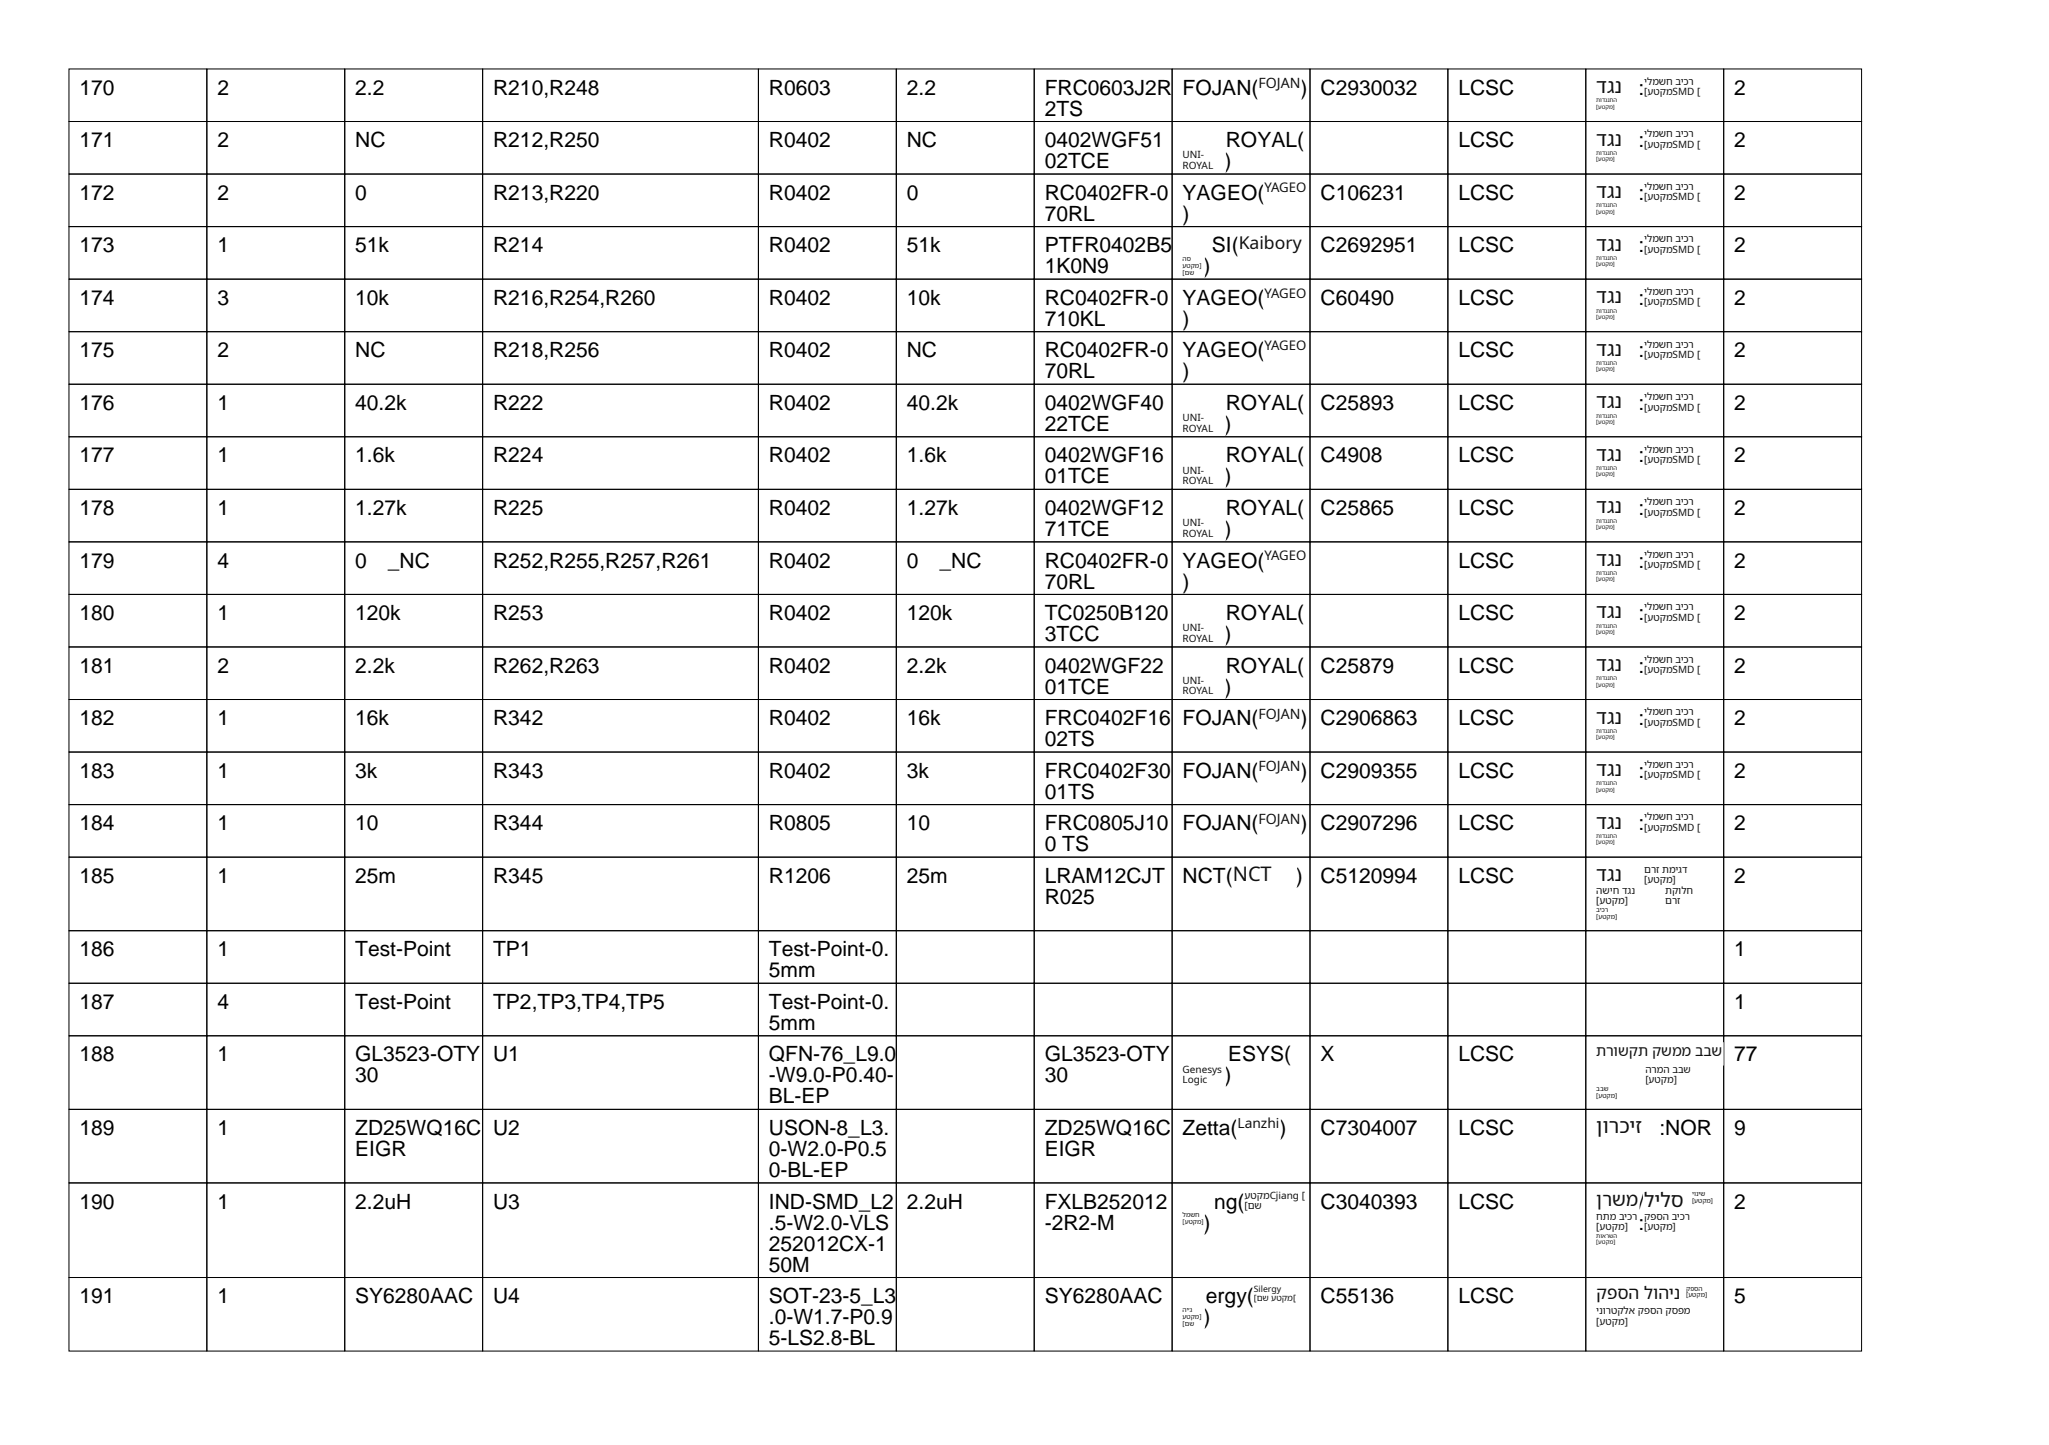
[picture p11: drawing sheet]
<svg xmlns="http://www.w3.org/2000/svg" width="297mm" height="210mm" viewBox="0 0 297 210" stroke-linecap="round" stroke-linejoin="round" font-family="sans-serif">
<defs><g id="words">
<g font-size="3">
<text x="11.5" y="13.7">170</text>
<text x="31.5" y="13.7">2</text>
<text x="51.5" y="13.7">2.2</text>
<text x="71.5" y="13.7">R210,R248</text>
<text x="111.5" y="13.7">R0603</text>
<text x="131.5" y="13.7">2.2</text>
<text x="151.5" y="13.7">FRC0603J2R</text>
<text x="151.5" y="16.8">2TS</text>
<text x="171.5" y="13.7">FOJAN(</text>
<text x="188.6" y="13.7">)</text>
<text x="191.5" y="13.7">C2930032</text>
<text x="211.5" y="13.7">LCSC</text>
<text x="237.6" y="13.7">:</text>
<text x="251.5" y="13.7">2</text>
<text x="11.5" y="21.3">171</text>
<text x="31.5" y="21.3">2</text>
<text x="51.5" y="21.3">NC</text>
<text x="71.5" y="21.3">R212,R250</text>
<text x="111.5" y="21.3">R0402</text>
<text x="131.5" y="21.3">NC</text>
<text x="151.5" y="21.3">0402WGF51</text>
<text x="177.8" y="21.3">ROYAL(</text>
<text x="211.5" y="21.3">LCSC</text>
<text x="237.6" y="21.3">:</text>
<text x="251.5" y="21.3">2</text>
<text x="11.5" y="29">172</text>
<text x="31.5" y="29">2</text>
<text x="51.5" y="29">0</text>
<text x="71.5" y="29">R213,R220</text>
<text x="111.5" y="29">R0402</text>
<text x="131.5" y="29">0</text>
<text x="151.5" y="24.4">02TCE</text>
<text x="151.5" y="29">RC0402FR-0</text>
<text x="171.5" y="29">YAGEO(</text>
<text x="177.6" y="24.4">)</text>
<text x="191.5" y="29">C106231</text>
<text x="211.5" y="29">LCSC</text>
<text x="237.6" y="29">:</text>
<text x="251.5" y="29">2</text>
<text x="151.5" y="32">70RL</text>
<text x="171.5" y="32">)</text>
<text x="11.5" y="36.6">173</text>
<text x="31.5" y="36.6">1</text>
<text x="51.5" y="36.6">51k</text>
<text x="71.5" y="36.6">R214</text>
<text x="111.5" y="36.6">R0402</text>
<text x="131.5" y="36.6">51k</text>
<text x="151.5" y="36.6">PTFR0402B5</text>
<text x="151.5" y="39.6">1K0N9</text>
<text x="174.6" y="39.6">)</text>
<text x="175.8" y="36.6">SI(</text>
<text x="191.5" y="36.6">C2692951</text>
<text x="211.5" y="36.6">LCSC</text>
<text x="237.6" y="36.6">:</text>
<text x="251.5" y="36.6">2</text>
<text x="11.5" y="44.2">174</text>
<text x="31.5" y="44.2">3</text>
<text x="51.5" y="44.2">10k</text>
<text x="71.5" y="44.2">R216,R254,R260</text>
<text x="111.5" y="44.2">R0402</text>
<text x="131.5" y="44.2">10k</text>
<text x="151.5" y="44.2">RC0402FR-0</text>
<text x="151.5" y="47.2">710KL</text>
<text x="171.5" y="44.2">YAGEO(</text>
<text x="171.5" y="47.2">)</text>
<text x="191.5" y="44.2">C60490</text>
<text x="211.5" y="44.2">LCSC</text>
<text x="237.6" y="44.2">:</text>
<text x="251.5" y="44.2">2</text>
<text x="11.5" y="51.8">175</text>
<text x="31.5" y="51.8">2</text>
<text x="51.5" y="51.8">NC</text>
<text x="71.5" y="51.8">R218,R256</text>
<text x="111.5" y="51.8">R0402</text>
<text x="131.5" y="51.8">NC</text>
<text x="151.5" y="51.8">RC0402FR-0</text>
<text x="171.5" y="51.8">YAGEO(</text>
<text x="211.5" y="51.8">LCSC</text>
<text x="237.6" y="51.8">:</text>
<text x="251.5" y="51.8">2</text>
<text x="11.5" y="59.4">176</text>
<text x="31.5" y="59.4">1</text>
<text x="51.5" y="59.4">40.2k</text>
<text x="71.5" y="59.4">R222</text>
<text x="111.5" y="59.4">R0402</text>
<text x="131.5" y="59.4">40.2k</text>
<text x="151.5" y="54.9">70RL</text>
<text x="151.5" y="59.4">0402WGF40</text>
<text x="171.5" y="54.9">)</text>
<text x="177.8" y="59.4">ROYAL(</text>
<text x="191.5" y="59.4">C25893</text>
<text x="211.5" y="59.4">LCSC</text>
<text x="237.6" y="59.4">:</text>
<text x="251.5" y="59.4">2</text>
<text x="151.5" y="62.5">22TCE</text>
<text x="177.6" y="62.5">)</text>
<text x="11.5" y="67.1">177</text>
<text x="31.5" y="67.1">1</text>
<text x="51.5" y="67.1">1.6k</text>
<text x="71.5" y="67.1">R224</text>
<text x="111.5" y="67.1">R0402</text>
<text x="131.5" y="67.1">1.6k</text>
<text x="151.5" y="67.1">0402WGF16</text>
<text x="151.5" y="70.1">01TCE</text>
<text x="177.6" y="70.1">)</text>
<text x="177.8" y="67.1">ROYAL(</text>
<text x="191.5" y="67.1">C4908</text>
<text x="211.5" y="67.1">LCSC</text>
<text x="237.6" y="67.1">:</text>
<text x="251.5" y="67.1">2</text>
<text x="11.5" y="74.7">178</text>
<text x="31.5" y="74.7">1</text>
<text x="51.5" y="74.7">1.27k</text>
<text x="71.5" y="74.7">R225</text>
<text x="111.5" y="74.7">R0402</text>
<text x="131.5" y="74.7">1.27k</text>
<text x="151.5" y="74.7">0402WGF12</text>
<text x="151.5" y="77.7">71TCE</text>
<text x="177.6" y="77.7">)</text>
<text x="177.8" y="74.7">ROYAL(</text>
<text x="191.5" y="74.7">C25865</text>
<text x="211.5" y="74.7">LCSC</text>
<text x="237.6" y="74.7">:</text>
<text x="251.5" y="74.7">2</text>
<text x="11.5" y="82.3">179</text>
<text x="31.5" y="82.3">4</text>
<text x="51.5" y="82.3">0</text>
<text x="56.3" y="82.3">_NC</text>
<text x="71.5" y="82.3">R252,R255,R257,R261</text>
<text x="111.5" y="82.3">R0402</text>
<text x="131.5" y="82.3">0</text>
<text x="136.3" y="82.3">_NC</text>
<text x="151.5" y="82.3">RC0402FR-0</text>
<text x="171.5" y="82.3">YAGEO(</text>
<text x="211.5" y="82.3">LCSC</text>
<text x="237.6" y="82.3">:</text>
<text x="251.5" y="82.3">2</text>
<text x="11.5" y="89.9">180</text>
<text x="31.5" y="89.9">1</text>
<text x="51.5" y="89.9">120k</text>
<text x="71.5" y="89.9">R253</text>
<text x="111.5" y="89.9">R0402</text>
<text x="131.5" y="89.9">120k</text>
<text x="151.5" y="85.3">70RL</text>
<text x="151.5" y="89.9">TC0250B120</text>
<text x="171.5" y="85.3">)</text>
<text x="177.8" y="89.9">ROYAL(</text>
<text x="211.5" y="89.9">LCSC</text>
<text x="237.6" y="89.9">:</text>
<text x="251.5" y="89.9">2</text>
<text x="151.5" y="93">3TCC</text>
<text x="177.6" y="93">)</text>
<text x="11.5" y="97.5">181</text>
<text x="31.5" y="97.5">2</text>
<text x="51.5" y="97.5">2.2k</text>
<text x="71.5" y="97.5">R262,R263</text>
<text x="111.5" y="97.5">R0402</text>
<text x="131.5" y="97.5">2.2k</text>
<text x="151.5" y="97.5">0402WGF22</text>
<text x="151.5" y="100.6">01TCE</text>
<text x="177.6" y="100.6">)</text>
<text x="177.8" y="97.5">ROYAL(</text>
<text x="191.5" y="97.5">C25879</text>
<text x="211.5" y="97.5">LCSC</text>
<text x="237.6" y="97.5">:</text>
<text x="251.5" y="97.5">2</text>
<text x="11.5" y="105.2">182</text>
<text x="31.5" y="105.2">1</text>
<text x="51.5" y="105.2">16k</text>
<text x="71.5" y="105.2">R342</text>
<text x="111.5" y="105.2">R0402</text>
<text x="131.5" y="105.2">16k</text>
<text x="151.5" y="105.2">FRC0402F16</text>
<text x="171.5" y="105.2">FOJAN(</text>
<text x="188.6" y="105.2">)</text>
<text x="191.5" y="105.2">C2906863</text>
<text x="211.5" y="105.2">LCSC</text>
<text x="237.6" y="105.2">:</text>
<text x="251.5" y="105.2">2</text>
<text x="11.5" y="112.8">183</text>
<text x="31.5" y="112.8">1</text>
<text x="51.5" y="112.8">3k</text>
<text x="71.5" y="112.8">R343</text>
<text x="111.5" y="112.8">R0402</text>
<text x="131.5" y="112.8">3k</text>
<text x="151.5" y="108.2">02TS</text>
<text x="151.5" y="112.8">FRC0402F30</text>
<text x="171.5" y="112.8">FOJAN(</text>
<text x="188.6" y="112.8">)</text>
<text x="191.5" y="112.8">C2909355</text>
<text x="211.5" y="112.8">LCSC</text>
<text x="237.6" y="112.8">:</text>
<text x="251.5" y="112.8">2</text>
<text x="151.5" y="115.8">01TS</text>
<text x="11.5" y="120.4">184</text>
<text x="31.5" y="120.4">1</text>
<text x="51.5" y="120.4">10</text>
<text x="71.5" y="120.4">R344</text>
<text x="111.5" y="120.4">R0805</text>
<text x="131.5" y="120.4">10</text>
<text x="151.5" y="120.4">FRC0805J10</text>
<text x="151.5" y="123.4">0 TS</text>
<text x="171.5" y="120.4">FOJAN(</text>
<text x="188.6" y="120.4">)</text>
<text x="191.5" y="120.4">C2907296</text>
<text x="211.5" y="120.4">LCSC</text>
<text x="237.6" y="120.4">:</text>
<text x="251.5" y="120.4">2</text>
<text x="11.5" y="128">185</text>
<text x="31.5" y="128">1</text>
<text x="51.5" y="128">25m</text>
<text x="71.5" y="128">R345</text>
<text x="111.5" y="128">R1206</text>
<text x="131.5" y="128">25m</text>
<text x="151.5" y="128">LRAM12CJT</text>
<text x="151.5" y="131.1">R025</text>
<text x="171.5" y="128">NCT(</text>
<text x="187.9" y="128">)</text>
<text x="191.5" y="128">C5120994</text>
<text x="211.5" y="128">LCSC</text>
<text x="251.5" y="128">2</text>
<text x="11.5" y="138.7">186</text>
<text x="31.5" y="138.7">1</text>
<text x="51.5" y="138.7">Test-Point</text>
<text x="71.5" y="138.7">TP1</text>
<text x="111.5" y="138.7">Test-Point-0.</text>
<text x="111.5" y="141.7">5mm</text>
<text x="251.5" y="138.7">1</text>
<text x="11.5" y="146.3">187</text>
<text x="31.5" y="146.3">4</text>
<text x="51.5" y="146.3">Test-Point</text>
<text x="71.5" y="146.3">TP2,TP3,TP4,TP5</text>
<text x="111.5" y="146.3">Test-Point-0.</text>
<text x="111.5" y="149.4">5mm</text>
<text x="251.5" y="146.3">1</text>
<text x="11.5" y="153.9">188</text>
<text x="31.5" y="153.9">1</text>
<text x="51.5" y="153.9">GL3523-OTY</text>
<text x="71.5" y="153.9">U1</text>
<text x="111.5" y="153.9">QFN-76_L9.0</text>
<text x="151.5" y="153.9">GL3523-OTY</text>
<text x="178.1" y="153.9">ESYS(</text>
<text x="191.5" y="153.9">X</text>
<text x="211.5" y="153.9">LCSC</text>
<text x="251.5" y="153.9">77</text>
<text x="51.5" y="157">30</text>
<text x="111.5" y="157">-W9.0-P0.40-</text>
<text x="111.5" y="160">BL-EP</text>
<text x="151.5" y="157">30</text>
<text x="177.6" y="157">)</text>
<text x="11.5" y="164.6">189</text>
<text x="31.5" y="164.6">1</text>
<text x="51.5" y="164.6">ZD25WQ16C</text>
<text x="51.5" y="167.6">EIGR</text>
<text x="71.5" y="164.6">U2</text>
<text x="111.5" y="164.6">USON-8_L3.</text>
<text x="111.5" y="167.6">0-W2.0-P0.5</text>
<text x="151.5" y="164.6">ZD25WQ16C</text>
<text x="151.5" y="167.6">EIGR</text>
<text x="171.5" y="164.6">Zetta(</text>
<text x="185.6" y="164.6">)</text>
<text x="191.5" y="164.6">C7304007</text>
<text x="211.5" y="164.6">LCSC</text>
<text x="240.7" y="164.6">:NOR</text>
<text x="251.5" y="164.6">9</text>
<text x="111.5" y="170.7">0-BL-EP</text>
<text x="11.5" y="175.3">190</text>
<text x="31.5" y="175.3">1</text>
<text x="51.5" y="175.3">2.2uH</text>
<text x="71.5" y="175.3">U3</text>
<text x="111.5" y="175.3">IND-SMD_L2</text>
<text x="111.5" y="178.3">.5-W2.0-VLS</text>
<text x="131.5" y="175.3">2.2uH</text>
<text x="151.5" y="175.3">FXLB252012</text>
<text x="151.5" y="178.3">-2R2-M</text>
<text x="174.6" y="178.3">)</text>
<text x="176.1" y="175.3">ng(</text>
<text x="191.5" y="175.3">C3040393</text>
<text x="211.5" y="175.3">LCSC</text>
<text x="237.6" y="175.3">/</text>
<text x="237.6" y="178.3">:</text>
<text x="251.5" y="175.3">2</text>
<text x="111.5" y="181.4">252012CX-1</text>
<text x="111.5" y="184.4">50M</text>
<text x="11.5" y="189">191</text>
<text x="31.5" y="189">1</text>
<text x="51.5" y="189">SY6280AAC</text>
<text x="71.5" y="189">U4</text>
<text x="111.5" y="189">SOT-23-5_L3</text>
<text x="151.5" y="189">SY6280AAC</text>
<text x="174.9" y="189">ergy(</text>
<text x="191.5" y="189">C55136</text>
<text x="211.5" y="189">LCSC</text>
<text x="251.5" y="189">5</text>
<text x="111.5" y="192">.0-W1.7-P0.9</text>
<text x="111.5" y="195.1">5-LS2.8-BL</text>
<text x="174.6" y="192">)</text>
</g>
<g font-size="2.9" fill="#111">
<text x="231.5" y="13.5">דגנ</text>
<text x="231.5" y="21.1">דגנ</text>
<text x="231.5" y="28.7">דגנ</text>
<text x="231.5" y="36.4">דגנ</text>
<text x="231.5" y="44">דגנ</text>
<text x="231.5" y="51.6">דגנ</text>
<text x="231.5" y="59.2">דגנ</text>
<text x="231.5" y="66.8">דגנ</text>
<text x="231.5" y="74.5">דגנ</text>
<text x="231.5" y="82.1">דגנ</text>
<text x="231.5" y="89.7">דגנ</text>
<text x="231.5" y="97.3">דגנ</text>
<text x="231.5" y="104.9">דגנ</text>
<text x="231.5" y="112.6">דגנ</text>
<text x="231.5" y="120.2">דגנ</text>
<text x="178.8" y="127.8">NCT</text>
<text x="231.5" y="127.8">דגנ</text>
<text x="231.5" y="164.4">ןורכיז</text>
<text x="238.5" y="175">לילס</text>
</g>
<text font-size="2.7" fill="#111" x="231.5" y="174.9">ןרשמ</text>
<text font-size="2.6" fill="#111" x="179.7" y="36.1">Kaibory</text>
<text font-size="2.5" fill="#111" x="231.5" y="188.4">קפסה לוהינ</text>
<g font-size="2.1" fill="#111">
<text x="182.5" y="12.8">FOJAN</text>
<text x="182.5" y="104.2">FOJAN</text>
<text x="182.5" y="111.9">FOJAN</text>
<text x="182.5" y="119.5">FOJAN</text>
<text x="231.5" y="153.1">תרושקת קשממ בבש</text>
</g>
<text font-size="2" fill="#111" x="179.5" y="163.6">Lanzhi</text>
<g font-size="1.9" fill="#111">
<text x="183.4" y="27.9">YAGEO</text>
<text x="183.4" y="43.2">YAGEO</text>
<text x="183.4" y="50.8">YAGEO</text>
<text x="183.4" y="81.3">YAGEO</text>
</g>
<g font-size="1.5" fill="#111">
<text x="238.5" y="13.8">]עטקמSMD ]</text>
<text x="238.5" y="12.3">ילמשח ביכר</text>
<text x="171.5" y="23">UNI-</text>
<text x="238.5" y="21.4">]עטקמSMD ]</text>
<text x="238.5" y="19.9">ילמשח ביכר</text>
<text x="171.5" y="24.5">ROYAL</text>
<text x="238.5" y="29.1">]עטקמSMD ]</text>
<text x="238.5" y="27.5">ילמשח ביכר</text>
<text x="238.5" y="35.2">ילמשח ביכר</text>
<text x="238.5" y="36.7">]עטקמSMD ]</text>
<text x="238.5" y="44.3">]עטקמSMD ]</text>
<text x="238.5" y="42.8">ילמשח ביכר</text>
<text x="238.5" y="51.9">]עטקמSMD ]</text>
<text x="238.5" y="50.4">ילמשח ביכר</text>
<text x="238.5" y="59.5">]עטקמSMD ]</text>
<text x="238.5" y="58">ילמשח ביכר</text>
<text x="171.5" y="61.1">UNI-</text>
<text x="171.5" y="62.6">ROYAL</text>
<text x="238.5" y="65.6">ילמשח ביכר</text>
<text x="171.5" y="68.7">UNI-</text>
<text x="171.5" y="70.2">ROYAL</text>
<text x="238.5" y="67.2">]עטקמSMD ]</text>
<text x="171.5" y="76.3">UNI-</text>
<text x="171.5" y="77.8">ROYAL</text>
<text x="238.5" y="74.8">]עטקמSMD ]</text>
<text x="238.5" y="73.3">ילמשח ביכר</text>
<text x="238.5" y="82.4">]עטקמSMD ]</text>
<text x="238.5" y="80.9">ילמשח ביכר</text>
<text x="238.5" y="88.5">ילמשח ביכר</text>
<text x="171.5" y="91.5">UNI-</text>
<text x="171.5" y="93.1">ROYAL</text>
<text x="238.5" y="90">]עטקמSMD ]</text>
<text x="171.5" y="99.2">UNI-</text>
<text x="171.5" y="100.7">ROYAL</text>
<text x="238.5" y="97.6">]עטקמSMD ]</text>
<text x="238.5" y="96.1">ילמשח ביכר</text>
<text x="238.5" y="105.3">]עטקמSMD ]</text>
<text x="238.5" y="103.7">ילמשח ביכר</text>
<text x="238.5" y="112.9">]עטקמSMD ]</text>
<text x="238.5" y="111.4">ילמשח ביכר</text>
<text x="238.5" y="119">ילמשח ביכר</text>
<text x="238.5" y="120.5">]עטקמSMD ]</text>
<text x="231.5" y="131.2">]עטקמ[</text>
<text x="231.5" y="129.6">השיח דגנ</text>
<text x="238.5" y="128.1">]עטקמ[</text>
<text x="238.5" y="126.6">םרז תמיגד</text>
<text x="241.5" y="129.6">תקולח</text>
<text x="241.5" y="131.2">םרז</text>
<text x="171.5" y="155.6">Genesys</text>
<text x="238.6" y="155.6">הרמה בבש</text>
<text x="171.5" y="157.1">Logic</text>
<text x="238.6" y="157.1">]עטקמ[</text>
<text x="180.5" y="173.8">עטקמCjiang ]</text>
<text x="180.5" y="175.4">]םש</text>
<text x="231.5" y="178.4">]עטקמ[</text>
<text x="231.5" y="176.9">חתמ ביכר</text>
<text x="238.5" y="178.4">]עטקמ[</text>
<text x="238.5" y="176.9">קפסה ביכר</text>
<text x="231.5" y="190.6">ינורטקלא קפסה קספמ</text>
<text x="231.5" y="192.1">]עטקמ[</text>
</g>
<g font-size="1.3" fill="#111">
<text x="181.9" y="188.7">]םש עטקמ]</text>
<text x="181.9" y="187.4">Silergy</text>
</g>
<g font-size="1" fill="#111">
<text x="171.5" y="37.8">הס</text>
<text x="171.5" y="38.8">עטקמ]</text>
<text x="171.5" y="39.8">]םש</text>
<text x="231.5" y="133.3">]עטקמ]</text>
<text x="231.5" y="132.3">ביכר</text>
<text x="231.5" y="159.2">]עטקמ]</text>
<text x="231.5" y="158.2">בבש</text>
<text x="245.4" y="173.4">יוניש</text>
<text x="171.5" y="177.5">]עטקמ]</text>
<text x="171.5" y="176.5">למשח</text>
<text x="245.4" y="174.4">]עטקמ]</text>
<text x="171.5" y="190.2">הי׳ג</text>
<text x="171.5" y="191.2">עטקמ]</text>
<text x="244.6" y="188.2">]עטקמ]</text>
<text x="244.6" y="187.2">קפסה</text>
<text x="171.5" y="192.2">]םש</text>
</g>
<g font-size=".9" fill="#111">
<text x="231.5" y="179.5">תוארשה</text>
<text x="231.5" y="180.4">]עטקמ[</text>
</g>
<g font-size=".8" fill="#111">
<text x="231.5" y="15.7">]עטקמ[</text>
<text x="231.5" y="14.8">תודגנתה</text>
<text x="231.5" y="23.4">]עטקמ[</text>
<text x="231.5" y="22.5">תודגנתה</text>
<text x="231.5" y="31">]עטקמ[</text>
<text x="231.5" y="30.1">תודגנתה</text>
<text x="231.5" y="38.6">]עטקמ[</text>
<text x="231.5" y="37.7">תודגנתה</text>
<text x="231.5" y="46.2">]עטקמ[</text>
<text x="231.5" y="45.3">תודגנתה</text>
<text x="231.5" y="53.8">]עטקמ[</text>
<text x="231.5" y="52.9">תודגנתה</text>
<text x="231.5" y="61.5">]עטקמ[</text>
<text x="231.5" y="60.6">תודגנתה</text>
<text x="231.5" y="69.1">]עטקמ[</text>
<text x="231.5" y="68.2">תודגנתה</text>
<text x="231.5" y="76.7">]עטקמ[</text>
<text x="231.5" y="75.8">תודגנתה</text>
<text x="231.5" y="83.4">תודגנתה</text>
<text x="231.5" y="84.3">]עטקמ[</text>
<text x="231.5" y="91.9">]עטקמ[</text>
<text x="231.5" y="91">תודגנתה</text>
<text x="231.5" y="99.6">]עטקמ[</text>
<text x="231.5" y="98.7">תודגנתה</text>
<text x="231.5" y="107.2">]עטקמ[</text>
<text x="231.5" y="106.3">תודגנתה</text>
<text x="231.5" y="113.9">תודגנתה</text>
<text x="231.5" y="114.8">]עטקמ[</text>
<text x="231.5" y="122.4">]עטקמ[</text>
<text x="231.5" y="121.5">תודגנתה</text>
</g>
</g></defs>
<g fill="none" stroke="#000" stroke-width=".15">
<path d="M10 10h20v7.6h-20zM10 17.6h20v7.6h-20zM30 10h20v7.6h-20zM30 17.6h20v7.6h-20zM50 10h20v7.6h-20zM50 17.6h20v7.6h-20zM70 10h40v7.6h-40zM70 17.6h40v7.6h-40zM110 10h20v7.6h-20zM110 17.6h20v7.6h-20zM130 10h20v7.6h-20zM130 17.6h20v7.6h-20z"/>
<path d="M150 10h20v7.6h-20zM150 17.6h20v7.6h-20zM170 10h20v7.6h-20zM170 17.6h20v7.6h-20zM190 10h20v7.6h-20zM190 17.6h20v7.6h-20zM210 10h20v7.6h-20zM210 17.6h20v7.6h-20zM230 10h20v7.6h-20zM230 17.6h20v7.6h-20zM250 10h20v7.6h-20zM250 17.6h20v7.6h-20z"/>
<path d="M10 25.2h20v7.7h-20zM10 32.9h20v7.6h-20zM30 25.2h20v7.7h-20zM30 32.9h20v7.6h-20zM50 25.2h20v7.7h-20zM50 32.9h20v7.6h-20zM70 25.2h40v7.7h-40zM70 32.9h40v7.6h-40zM110 25.2h20v7.7h-20zM110 32.9h20v7.6h-20zM130 25.2h20v7.7h-20zM130 32.9h20v7.6h-20z"/>
<path d="M150 25.2h20v7.7h-20zM150 32.9h20v7.6h-20zM170 25.2h20v7.7h-20zM170 32.9h20v7.6h-20zM190 25.2h20v7.7h-20zM190 32.9h20v7.6h-20zM210 25.2h20v7.7h-20zM210 32.9h20v7.6h-20zM230 25.2h20v7.7h-20zM230 32.9h20v7.6h-20zM250 25.2h20v7.7h-20zM250 32.9h20v7.6h-20z"/>
<path d="M10 40.5h20v7.6h-20zM10 48.1h20v7.6h-20zM10 55.7h20v7.6h-20zM30 40.5h20v7.6h-20zM30 48.1h20v7.6h-20zM30 55.7h20v7.6h-20zM50 40.5h20v7.6h-20zM50 48.1h20v7.6h-20zM50 55.7h20v7.6h-20zM70 40.5h40v7.6h-40zM70 48.1h40v7.6h-40zM70 55.7h40v7.6h-40z"/>
<path d="M110 40.5h20v7.6h-20zM110 48.1h20v7.6h-20zM110 55.7h20v7.6h-20zM130 40.5h20v7.6h-20zM130 48.1h20v7.6h-20zM130 55.7h20v7.6h-20zM150 40.5h20v7.6h-20zM150 48.1h20v7.6h-20zM150 55.7h20v7.6h-20zM170 40.5h20v7.6h-20zM170 48.1h20v7.6h-20zM170 55.7h20v7.6h-20z"/>
<path d="M190 40.5h20v7.6h-20zM190 48.1h20v7.6h-20zM190 55.7h20v7.6h-20zM210 40.5h20v7.6h-20zM210 48.1h20v7.6h-20zM210 55.7h20v7.6h-20zM230 40.5h20v7.6h-20zM230 48.1h20v7.6h-20zM230 55.7h20v7.6h-20zM250 40.5h20v7.6h-20zM250 48.1h20v7.6h-20zM250 55.7h20v7.6h-20z"/>
<path d="M10 63.3h20v7.7h-20zM10 71h20v7.6h-20zM10 78.6h20v7.6h-20zM30 63.3h20v7.7h-20zM30 71h20v7.6h-20zM30 78.6h20v7.6h-20zM50 63.3h20v7.7h-20zM50 71h20v7.6h-20zM50 78.6h20v7.6h-20zM70 63.3h40v7.7h-40zM70 71h40v7.6h-40zM70 78.6h40v7.6h-40z"/>
<path d="M110 63.3h20v7.7h-20zM110 71h20v7.6h-20zM110 78.6h20v7.6h-20zM130 63.3h20v7.7h-20zM130 71h20v7.6h-20zM130 78.6h20v7.6h-20zM150 63.3h20v7.7h-20zM150 71h20v7.6h-20zM150 78.6h20v7.6h-20zM170 63.3h20v7.7h-20zM170 71h20v7.6h-20zM170 78.6h20v7.6h-20z"/>
<path d="M190 63.3h20v7.7h-20zM190 71h20v7.6h-20zM190 78.6h20v7.6h-20zM210 63.3h20v7.7h-20zM210 71h20v7.6h-20zM210 78.6h20v7.6h-20zM230 63.3h20v7.7h-20zM230 71h20v7.6h-20zM230 78.6h20v7.6h-20zM250 63.3h20v7.7h-20zM250 71h20v7.6h-20zM250 78.6h20v7.6h-20z"/>
<path d="M10 86.2h20v7.6h-20zM10 93.8h20v7.6h-20zM30 86.2h20v7.6h-20zM30 93.8h20v7.6h-20zM50 86.2h20v7.6h-20zM50 93.8h20v7.6h-20zM70 86.2h40v7.6h-40zM70 93.8h40v7.6h-40zM110 86.2h20v7.6h-20zM110 93.8h20v7.6h-20zM130 86.2h20v7.6h-20zM130 93.8h20v7.6h-20z"/>
<path d="M150 86.2h20v7.6h-20zM150 93.8h20v7.6h-20zM170 86.2h20v7.6h-20zM170 93.8h20v7.6h-20zM190 86.2h20v7.6h-20zM190 93.8h20v7.6h-20zM210 86.2h20v7.6h-20zM210 93.8h20v7.6h-20zM230 86.2h20v7.6h-20zM230 93.8h20v7.6h-20zM250 86.2h20v7.6h-20zM250 93.8h20v7.6h-20z"/>
<path d="M10 101.4h20v7.7h-20zM10 109.1h20v7.6h-20zM10 116.7h20v7.6h-20zM30 101.4h20v7.7h-20zM30 109.1h20v7.6h-20zM30 116.7h20v7.6h-20zM50 101.4h20v7.7h-20zM50 109.1h20v7.6h-20zM50 116.7h20v7.6h-20zM70 101.4h40v7.7h-40zM70 109.1h40v7.6h-40zM70 116.7h40v7.6h-40z"/>
<path d="M110 101.4h20v7.7h-20zM110 109.1h20v7.6h-20zM110 116.7h20v7.6h-20zM130 101.4h20v7.7h-20zM130 109.1h20v7.6h-20zM130 116.7h20v7.6h-20zM150 101.4h20v7.7h-20zM150 109.1h20v7.6h-20zM150 116.7h20v7.6h-20zM170 101.4h20v7.7h-20zM170 109.1h20v7.6h-20zM170 116.7h20v7.6h-20z"/>
<path d="M190 101.4h20v7.7h-20zM190 109.1h20v7.6h-20zM190 116.7h20v7.6h-20zM210 101.4h20v7.7h-20zM210 109.1h20v7.6h-20zM210 116.7h20v7.6h-20zM230 101.4h20v7.7h-20zM230 109.1h20v7.6h-20zM230 116.7h20v7.6h-20zM250 101.4h20v7.7h-20zM250 109.1h20v7.6h-20zM250 116.7h20v7.6h-20z"/>
<path d="M10 124.3h20v10.7h-20zM10 135h20v7.6h-20zM30 124.3h20v10.7h-20zM30 135h20v7.6h-20zM50 124.3h20v10.7h-20zM50 135h20v7.6h-20zM70 124.3h40v10.7h-40zM70 135h40v7.6h-40zM110 124.3h20v10.7h-20zM110 135h20v7.6h-20zM130 124.3h20v10.7h-20zM130 135h20v7.6h-20z"/>
<path d="M150 124.3h20v10.7h-20zM150 135h20v7.6h-20zM170 124.3h20v10.7h-20zM170 135h20v7.6h-20zM190 124.3h20v10.7h-20zM190 135h20v7.6h-20zM210 124.3h20v10.7h-20zM210 135h20v7.6h-20zM230 124.3h20v10.7h-20zM230 135h20v7.6h-20zM250 124.3h20v10.7h-20zM250 135h20v7.6h-20z"/>
<path d="M10 142.6h20v7.6h-20zM10 150.2h20v10.7h-20zM30 142.6h20v7.6h-20zM30 150.2h20v10.7h-20zM50 142.6h20v7.6h-20zM50 150.2h20v10.7h-20zM70 142.6h40v7.6h-40zM70 150.2h40v10.7h-40zM110 142.6h20v7.6h-20zM110 150.2h20v10.7h-20zM130 142.6h20v7.6h-20zM130 150.2h20v10.7h-20z"/>
<path d="M150 142.6h20v7.6h-20zM150 150.2h20v10.7h-20zM170 142.6h20v7.6h-20zM170 150.2h20v10.7h-20zM190 142.6h20v7.6h-20zM190 150.2h20v10.7h-20zM210 142.6h20v7.6h-20zM210 150.2h20v10.7h-20zM230 142.6h20v7.6h-20zM230 150.2h20v10.7h-20zM250 142.6h20v7.6h-20zM250 150.2h20v10.7h-20z"/>
<path d="M10 160.9h20v10.6h-20zM10 171.5h20v13.8h-20zM30 160.9h20v10.6h-20zM30 171.5h20v13.8h-20zM50 160.9h20v10.6h-20zM50 171.5h20v13.8h-20zM70 160.9h40v10.6h-40zM70 171.5h40v13.8h-40zM110 160.9h20v10.6h-20zM110 171.5h20v13.8h-20zM130 160.9h20v10.6h-20zM130 171.5h20v13.8h-20z"/>
<path d="M150 160.9h20v10.6h-20zM150 171.5h20v13.8h-20zM170 160.9h20v10.6h-20zM170 171.5h20v13.8h-20zM190 160.9h20v10.6h-20zM190 171.5h20v13.8h-20zM210 160.9h20v10.6h-20zM210 171.5h20v13.8h-20zM230 160.9h20v10.6h-20zM230 171.5h20v13.8h-20zM250 160.9h20v10.6h-20zM250 171.5h20v13.8h-20z"/>
<path d="M10 185.3h20v10.6h-20zM30 185.3h20v10.6h-20zM50 185.3h20v10.6h-20zM70 185.3h40v10.6h-40zM110 185.3h20v10.6h-20zM130 185.3h20v10.6h-20zM150 185.3h20v10.6h-20zM170 185.3h20v10.6h-20zM190 185.3h20v10.6h-20zM210 185.3h20v10.6h-20zM230 185.3h20v10.6h-20zM250 185.3h20v10.6h-20z"/>
</g>
<g fill="#fff" stroke="#fff" stroke-width=".35">
<path d="M182.5 11.1h6.1v3h-6.1z"/>
<path d="M231.5 11.1h6.1v3h-6.1z"/>
<path d="M238.5 11.1h9.1v3h-9.1z"/>
<path d="M231.5 14.1h3.1v3.1h-3.1z"/>
<path d="M171.5 21.8h6.1v3h-6.1z"/>
<path d="M231.5 18.7h6.1v3.1h-6.1z"/>
<path d="M238.5 18.7h9.1v3.1h-9.1z"/>
<path d="M231.5 21.8h3.1v3h-3.1z"/>
<path d="M183.4 26.3h6.1v3.1h-6.1z"/>
<path d="M231.5 26.3h6.1v3.1h-6.1z"/>
<path d="M238.5 26.3h9.1v3.1h-9.1z"/>
<path d="M231.5 29.4h3.1v3h-3.1z"/>
<path d="M179.7 34h9.1v3h-9.1z"/>
<path d="M171.5 37h3.1v3.1h-3.1z"/>
<path d="M231.5 34h6.1v3h-6.1z"/>
<path d="M238.5 34h9.1v3h-9.1z"/>
<path d="M231.5 37h3.1v3.1h-3.1z"/>
<path d="M183.4 41.6h6.1v3h-6.1z"/>
<path d="M231.5 41.6h6.1v3h-6.1z"/>
<path d="M238.5 41.6h9.1v3h-9.1z"/>
<path d="M231.5 44.6h3.1v3.1h-3.1z"/>
<path d="M183.4 49.2h6.1v3h-6.1z"/>
<path d="M231.5 49.2h6.1v3h-6.1z"/>
<path d="M238.5 49.2h9.1v3h-9.1z"/>
<path d="M231.5 52.2h3.1v3.1h-3.1z"/>
<path d="M171.5 59.9h6.1v3h-6.1z"/>
<path d="M231.5 56.8h6.1v3.1h-6.1z"/>
<path d="M238.5 56.8h9.1v3.1h-9.1z"/>
<path d="M231.5 59.9h3.1v3h-3.1z"/>
<path d="M171.5 67.5h6.1v3h-6.1z"/>
<path d="M231.5 64.4h6.1v3.1h-6.1z"/>
<path d="M238.5 64.4h9.1v3.1h-9.1z"/>
<path d="M231.5 67.5h3.1v3h-3.1z"/>
<path d="M171.5 75.1h6.1v3.1h-6.1z"/>
<path d="M231.5 72.1h6.1v3h-6.1z"/>
<path d="M238.5 72.1h9.1v3h-9.1z"/>
<path d="M231.5 75.1h3.1v3.1h-3.1z"/>
<path d="M183.4 79.7h6.1v3h-6.1z"/>
<path d="M231.5 79.7h6.1v3h-6.1z"/>
<path d="M238.5 79.7h9.1v3h-9.1z"/>
<path d="M231.5 82.7h3.1v3.1h-3.1z"/>
<path d="M171.5 90.3h6.1v3.1h-6.1z"/>
<path d="M231.5 87.3h6.1v3h-6.1z"/>
<path d="M238.5 87.3h9.1v3h-9.1z"/>
<path d="M231.5 90.3h3.1v3.1h-3.1z"/>
<path d="M171.5 98h6.1v3h-6.1z"/>
<path d="M231.5 94.9h6.1v3.1h-6.1z"/>
<path d="M238.5 94.9h9.1v3.1h-9.1z"/>
<path d="M231.5 98h3.1v3h-3.1z"/>
<path d="M182.5 102.5h6.1v3.1h-6.1z"/>
<path d="M231.5 102.5h6.1v3.1h-6.1z"/>
<path d="M238.5 102.5h9.1v3.1h-9.1z"/>
<path d="M231.5 105.6h3.1v3h-3.1z"/>
<path d="M182.5 110.2h6.1v3h-6.1z"/>
<path d="M231.5 110.2h6.1v3h-6.1z"/>
<path d="M238.5 110.2h9.1v3h-9.1z"/>
<path d="M231.5 113.2h3.1v3.1h-3.1z"/>
<path d="M182.5 117.8h6.1v3h-6.1z"/>
<path d="M231.5 117.8h6.1v3h-6.1z"/>
<path d="M238.5 117.8h9.1v3h-9.1z"/>
<path d="M231.5 120.8h3.1v3.1h-3.1z"/>
<path d="M178.8 125.4h9.1v3h-9.1z"/>
<path d="M231.5 125.4h6.1v3h-6.1z"/>
<path d="M238.5 125.4h9.1v3h-9.1z"/>
<path d="M231.5 128.4h9.2v3.1h-9.2z"/>
<path d="M241.5 128.4h6.1v3.1h-6.1z"/>
<path d="M231.5 131.5h3.1v3h-3.1z"/>
<path d="M171.5 154.4h6.1v3h-6.1z"/>
<path d="M231.5 151.3h18.3v3.1h-18.3z"/>
<path d="M238.6 154.4h9.2v3h-9.2z"/>
<path d="M231.5 157.4h3.1v3.1h-3.1z"/>
<path d="M179.5 162h6.1v3h-6.1z"/>
<path d="M231.5 162h9.2v3h-9.2z"/>
<path d="M180.5 172.6h9.1v3.1h-9.1z"/>
<path d="M171.5 175.7h3.1v3h-3.1z"/>
<path d="M231.5 172.6h6.1v3.1h-6.1z"/>
<path d="M238.5 172.6h6.1v3.1h-6.1z"/>
<path d="M245.4 172.6h3.1v3.1h-3.1z"/>
<path d="M231.5 175.7h6.1v3h-6.1z"/>
<path d="M238.5 175.7h9.1v3h-9.1z"/>
<path d="M231.5 178.7h3.1v3.1h-3.1z"/>
<path d="M181.9 186.4h6v3h-6z"/>
<path d="M171.5 189.4h3.1v3.1h-3.1z"/>
<path d="M231.5 186.4h12.2v3h-12.2z"/>
<path d="M244.6 186.4h3v3h-3z"/>
<path d="M231.5 189.4h15.3v3.1h-15.3z"/>
</g>
<use href="#words"/>
</svg>
